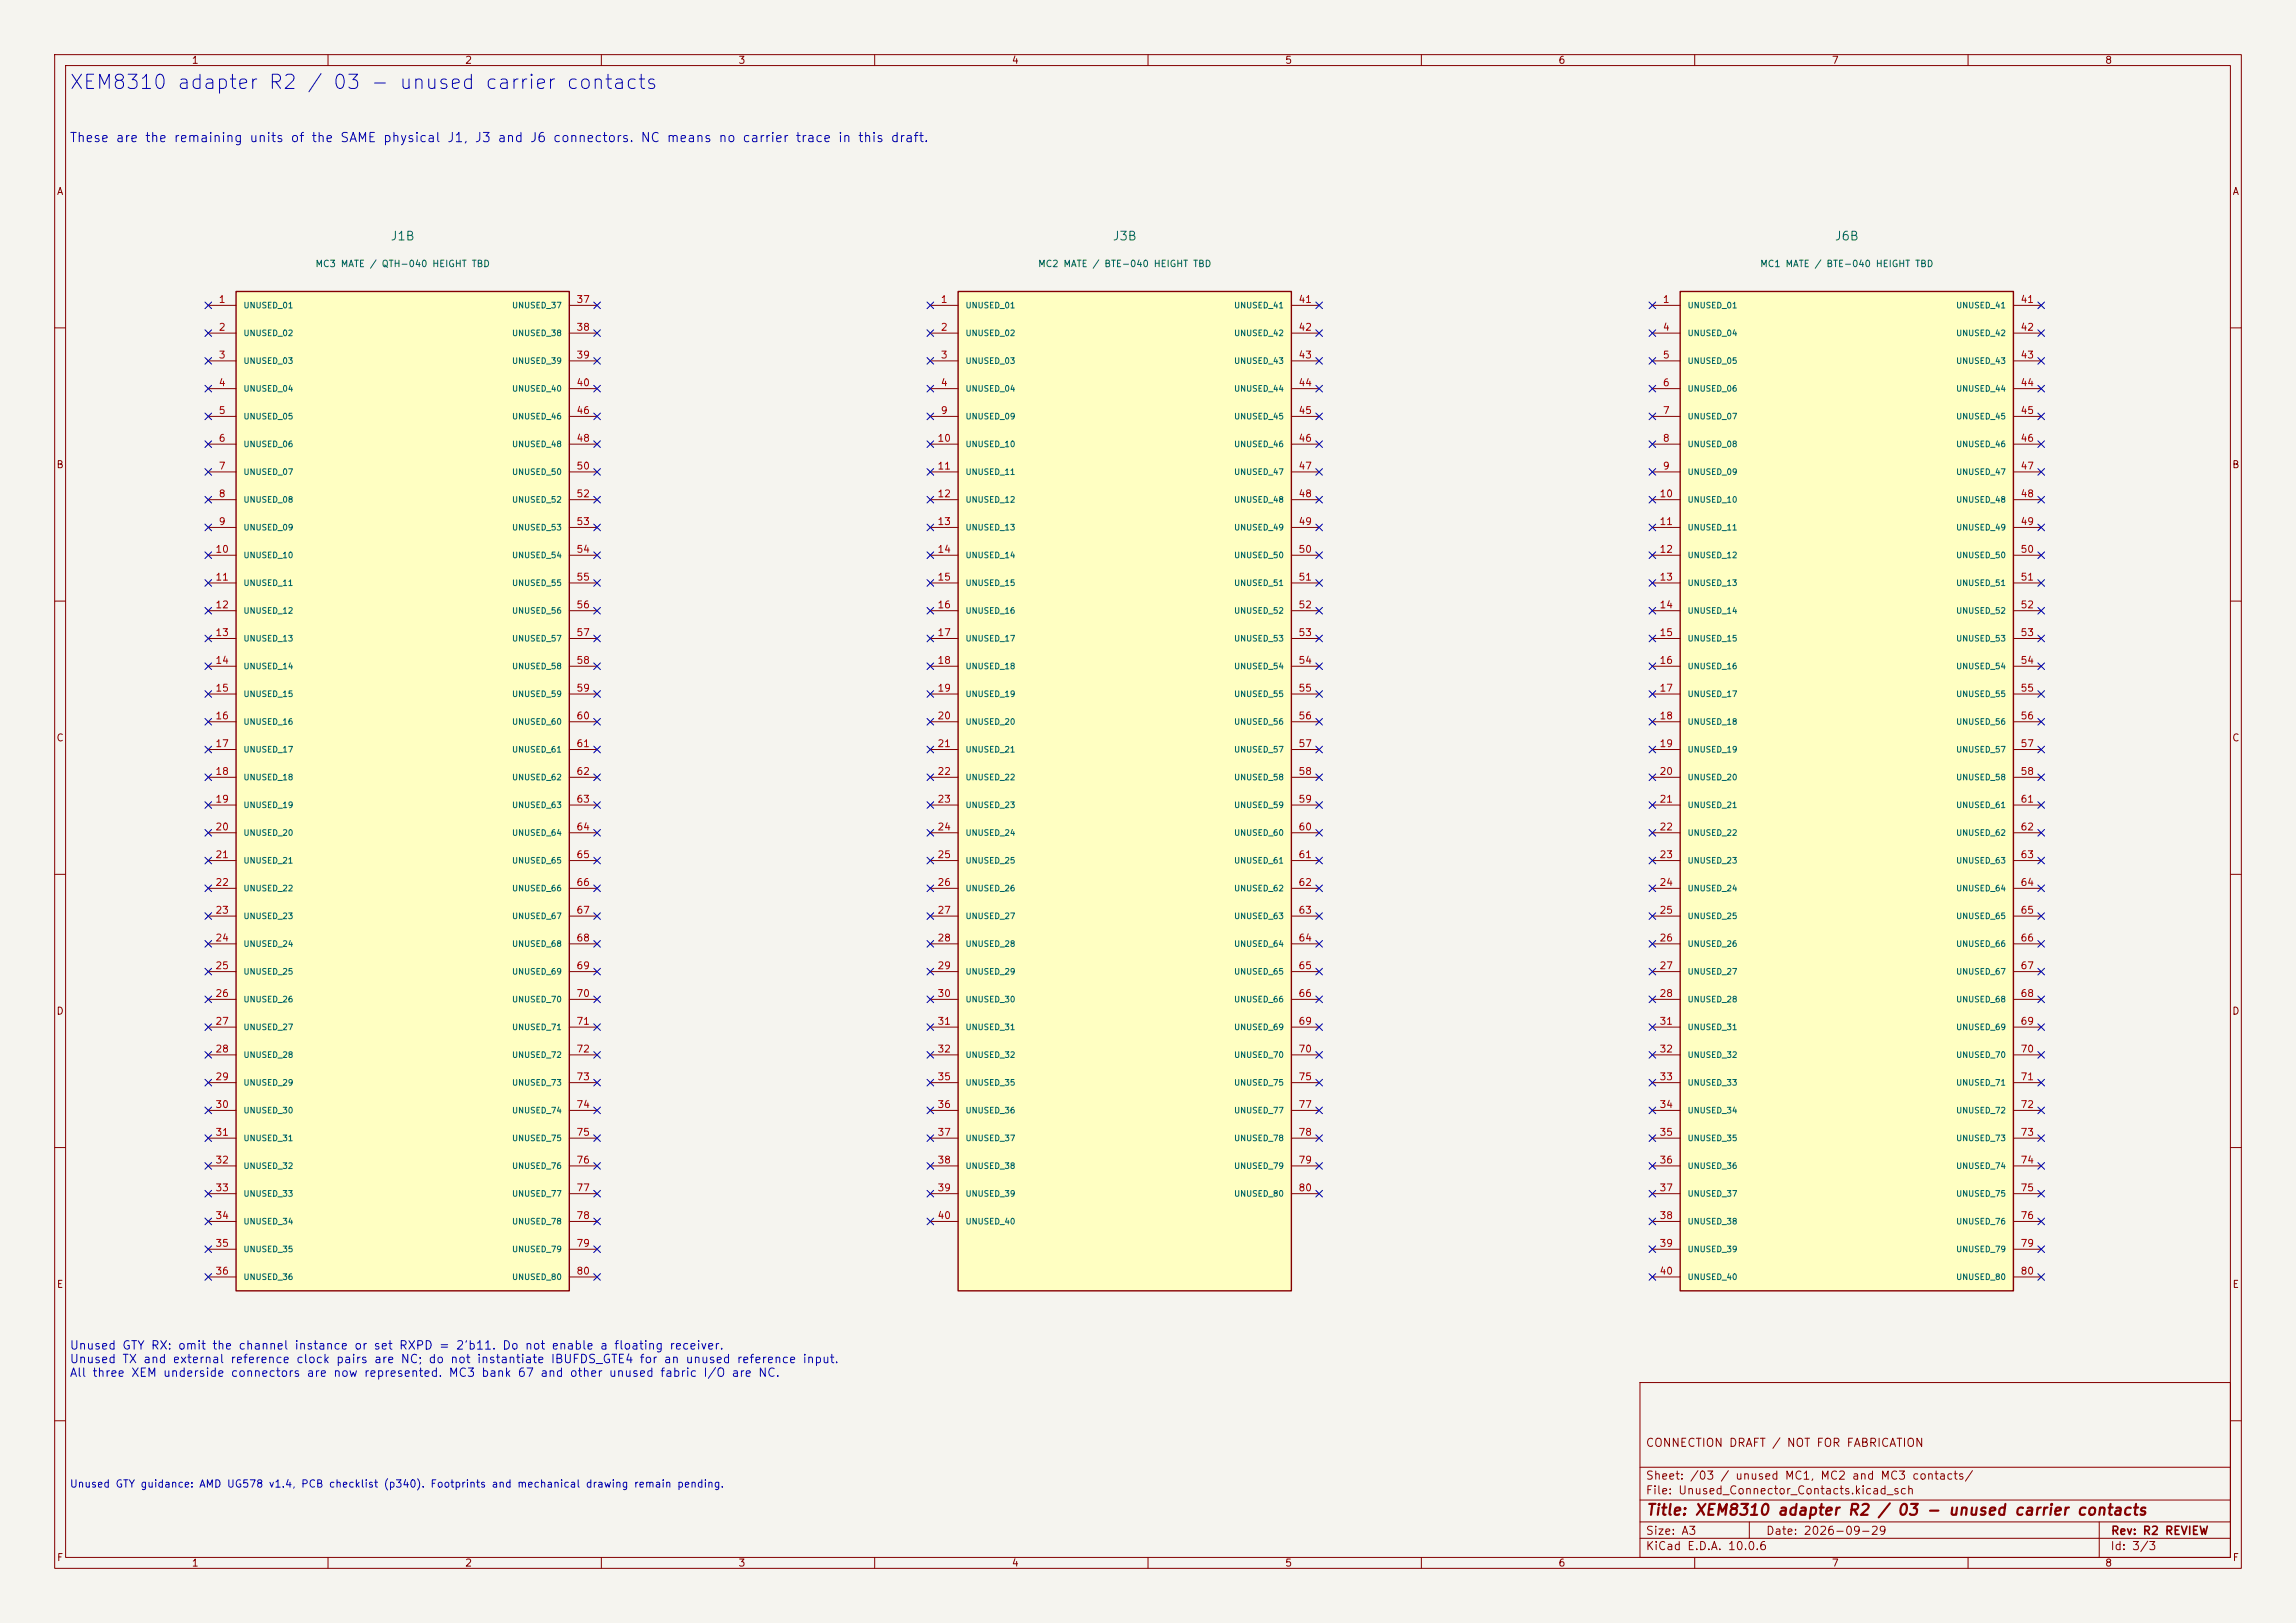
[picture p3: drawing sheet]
<svg xmlns="http://www.w3.org/2000/svg" width="420mm" height="297mm" viewBox="0 0 420 297" stroke-linecap="round" stroke-linejoin="round" font-family="sans-serif">
<defs><g id="words">
<text font-size="2.6" fill="#0000c2" x="12.5" y="17">XEM8310 adapter R2 / 03 - unused carrier contacts</text>
<text font-size="2" fill="#840000" x="301" y="277.8">Title: XEM8310 adapter R2 / 03 - unused carrier contacts</text>
<text font-size="1.7" fill="#0000c2" x="12.6" y="26.4">These are the remaining units of the SAME physical J1, J3 and J6 connectors. NC means no carrier trace in this draft.</text>
<g font-size="1.6" fill="#006464">
<text x="71.3" y="44.4">J1B</text>
<text x="203.4" y="44.4">J3B</text>
<text x="335.5" y="44.4">J6B</text>
</g>
<g font-size="1.5" fill="#0000c2">
<text x="12.6" y="247.4">Unused GTY RX: omit the channel instance or set RXPD = 2'b11. Do not enable a floating receiver.</text>
<text x="12.6" y="249.8">Unused TX and external reference clock pairs are NC; do not instantiate IBUFDS_GTE4 for an unused reference input.</text>
<text x="12.6" y="252.3">All three XEM underside connectors are now represented. MC3 bank 67 and other unused fabric I/O are NC.</text>
</g>
<g font-size="1.5" fill="#840000">
<text x="300.9" y="265.1">CONNECTION DRAFT / NOT FOR FABRICATION</text>
<text x="300.9" y="273.8">File: Unused_Connector_Contacts.kicad_sch</text>
<text x="300.9" y="271.1">Sheet: /03 / unused MC1, MC2 and MC3 contacts/</text>
<text x="300.9" y="281.2">Size: A3</text>
<text x="322.9" y="281.2">Date: 2026-09-29</text>
<text x="386" y="281.2">Rev: R2 REVIEW</text>
<text x="300.9" y="284">KiCad E.D.A. 10.0.6</text>
<text x="385.9" y="284">Id: 3/3</text>
</g>
<g font-size="1.3" fill="#840000">
<text x="35" y="12">1</text>
<text x="85" y="12">2</text>
<text x="135" y="12">3</text>
<text x="185" y="12">4</text>
<text x="235" y="12">5</text>
<text x="285" y="12">6</text>
<text x="335" y="12">7</text>
<text x="385" y="12">8</text>
<text x="10.3" y="36">A</text>
<text x="408.3" y="36">A</text>
<text x="10.2" y="86">B</text>
<text x="408.2" y="86">B</text>
<text x="10.2" y="136">C</text>
<text x="408.2" y="136">C</text>
<text x="10.2" y="186">D</text>
<text x="408.2" y="186">D</text>
<text x="10.3" y="236">E</text>
<text x="408.3" y="236">E</text>
<text x="10.3" y="286">F</text>
<text x="35" y="287">1</text>
<text x="85" y="287">2</text>
<text x="135" y="287">3</text>
<text x="185" y="287">4</text>
<text x="235" y="287">5</text>
<text x="285" y="287">6</text>
<text x="335" y="287">7</text>
<text x="385" y="287">8</text>
<text x="408.3" y="286">F</text>
</g>
<g font-size="1.3" fill="#a90000">
<text x="39.9" y="55.7">1</text>
<text x="105.3" y="55.7">37</text>
<text x="172" y="55.7">1</text>
<text x="237.4" y="55.7">41</text>
<text x="304.1" y="55.7">1</text>
<text x="369.5" y="55.7">41</text>
<text x="39.9" y="60.8">2</text>
<text x="39.9" y="65.9">3</text>
<text x="105.3" y="60.8">38</text>
<text x="105.3" y="65.9">39</text>
<text x="172" y="60.8">2</text>
<text x="172" y="65.9">3</text>
<text x="237.4" y="60.8">42</text>
<text x="237.4" y="65.9">43</text>
<text x="304.1" y="60.8">4</text>
<text x="304.1" y="65.9">5</text>
<text x="369.5" y="60.8">42</text>
<text x="369.5" y="65.9">43</text>
<text x="39.9" y="71">4</text>
<text x="105.3" y="71">40</text>
<text x="172" y="71">4</text>
<text x="237.4" y="71">44</text>
<text x="304.1" y="71">6</text>
<text x="369.5" y="71">44</text>
<text x="39.9" y="76.1">5</text>
<text x="105.3" y="76.1">46</text>
<text x="172" y="76.1">9</text>
<text x="237.4" y="76.1">45</text>
<text x="304.1" y="76.1">7</text>
<text x="369.5" y="76.1">45</text>
<text x="39.9" y="81.1">6</text>
<text x="105.3" y="81.1">48</text>
<text x="171.4" y="81.1">10</text>
<text x="237.4" y="81.1">46</text>
<text x="304.1" y="81.1">8</text>
<text x="369.5" y="81.1">46</text>
<text x="39.9" y="86.2">7</text>
<text x="105.3" y="86.2">50</text>
<text x="171.4" y="86.2">11</text>
<text x="237.4" y="86.2">47</text>
<text x="304.1" y="86.2">9</text>
<text x="369.5" y="86.2">47</text>
<text x="39.9" y="91.3">8</text>
<text x="105.3" y="91.3">52</text>
<text x="171.4" y="91.3">12</text>
<text x="237.4" y="91.3">48</text>
<text x="303.5" y="91.3">10</text>
<text x="369.5" y="91.3">48</text>
<text x="39.3" y="101.5">10</text>
<text x="39.9" y="96.4">9</text>
<text x="105.3" y="96.4">53</text>
<text x="105.3" y="101.5">54</text>
<text x="171.4" y="96.4">13</text>
<text x="171.4" y="101.5">14</text>
<text x="237.4" y="96.4">49</text>
<text x="237.4" y="101.5">50</text>
<text x="303.5" y="96.4">11</text>
<text x="303.5" y="101.5">12</text>
<text x="369.5" y="96.4">49</text>
<text x="369.5" y="101.5">50</text>
<text x="39.3" y="106.5">11</text>
<text x="105.3" y="106.5">55</text>
<text x="171.4" y="106.5">15</text>
<text x="237.4" y="106.5">51</text>
<text x="303.5" y="106.5">13</text>
<text x="369.5" y="106.5">51</text>
<text x="39.3" y="111.6">12</text>
<text x="105.3" y="111.6">56</text>
<text x="171.4" y="111.6">16</text>
<text x="237.4" y="111.6">52</text>
<text x="303.5" y="111.6">14</text>
<text x="369.5" y="111.6">52</text>
<text x="39.3" y="116.7">13</text>
<text x="105.3" y="116.7">57</text>
<text x="171.4" y="116.7">17</text>
<text x="237.4" y="116.7">53</text>
<text x="303.5" y="116.7">15</text>
<text x="369.5" y="116.7">53</text>
<text x="39.3" y="121.8">14</text>
<text x="105.3" y="121.8">58</text>
<text x="171.4" y="121.8">18</text>
<text x="237.4" y="121.8">54</text>
<text x="303.5" y="121.8">16</text>
<text x="369.5" y="121.8">54</text>
<text x="39.3" y="126.9">15</text>
<text x="39.3" y="131.9">16</text>
<text x="105.3" y="126.9">59</text>
<text x="105.3" y="131.9">60</text>
<text x="171.4" y="126.9">19</text>
<text x="171.4" y="131.9">20</text>
<text x="237.4" y="126.9">55</text>
<text x="237.4" y="131.9">56</text>
<text x="303.5" y="126.9">17</text>
<text x="303.5" y="131.9">18</text>
<text x="369.5" y="126.9">55</text>
<text x="369.5" y="131.9">56</text>
<text x="39.3" y="137">17</text>
<text x="105.3" y="137">61</text>
<text x="171.4" y="137">21</text>
<text x="237.4" y="137">57</text>
<text x="303.5" y="137">19</text>
<text x="369.5" y="137">57</text>
<text x="39.3" y="142.1">18</text>
<text x="105.3" y="142.1">62</text>
<text x="171.4" y="142.1">22</text>
<text x="237.4" y="142.1">58</text>
<text x="303.5" y="142.1">20</text>
<text x="369.5" y="142.1">58</text>
<text x="39.3" y="147.2">19</text>
<text x="105.3" y="147.2">63</text>
<text x="171.4" y="147.2">23</text>
<text x="237.4" y="147.2">59</text>
<text x="303.5" y="147.2">21</text>
<text x="369.5" y="147.2">61</text>
<text x="39.3" y="152.3">20</text>
<text x="105.3" y="152.3">64</text>
<text x="171.4" y="152.3">24</text>
<text x="237.4" y="152.3">60</text>
<text x="303.5" y="152.3">22</text>
<text x="369.5" y="152.3">62</text>
<text x="39.3" y="157.3">21</text>
<text x="105.3" y="157.3">65</text>
<text x="171.4" y="157.3">25</text>
<text x="237.4" y="157.3">61</text>
<text x="303.5" y="157.3">23</text>
<text x="369.5" y="157.3">63</text>
<text x="39.3" y="162.4">22</text>
<text x="39.3" y="167.5">23</text>
<text x="105.3" y="162.4">66</text>
<text x="105.3" y="167.5">67</text>
<text x="171.4" y="162.4">26</text>
<text x="171.4" y="167.5">27</text>
<text x="237.4" y="162.4">62</text>
<text x="237.4" y="167.5">63</text>
<text x="303.5" y="162.4">24</text>
<text x="303.5" y="167.5">25</text>
<text x="369.5" y="162.4">64</text>
<text x="369.5" y="167.5">65</text>
<text x="39.3" y="172.6">24</text>
<text x="105.3" y="172.6">68</text>
<text x="171.4" y="172.6">28</text>
<text x="237.4" y="172.6">64</text>
<text x="303.5" y="172.6">26</text>
<text x="369.5" y="172.6">66</text>
<text x="39.3" y="177.7">25</text>
<text x="105.3" y="177.7">69</text>
<text x="171.4" y="177.7">29</text>
<text x="237.4" y="177.7">65</text>
<text x="303.5" y="177.7">27</text>
<text x="369.5" y="177.7">67</text>
<text x="39.3" y="182.7">26</text>
<text x="105.3" y="182.7">70</text>
<text x="171.4" y="182.7">30</text>
<text x="237.4" y="182.7">66</text>
<text x="303.5" y="182.7">28</text>
<text x="369.5" y="182.7">68</text>
<text x="39.3" y="187.8">27</text>
<text x="105.3" y="187.8">71</text>
<text x="171.4" y="187.8">31</text>
<text x="237.4" y="187.8">69</text>
<text x="303.5" y="187.8">31</text>
<text x="369.5" y="187.8">69</text>
<text x="39.3" y="192.9">28</text>
<text x="39.3" y="198">29</text>
<text x="105.3" y="192.9">72</text>
<text x="105.3" y="198">73</text>
<text x="171.4" y="192.9">32</text>
<text x="171.4" y="198">35</text>
<text x="237.4" y="192.9">70</text>
<text x="237.4" y="198">75</text>
<text x="303.5" y="192.9">32</text>
<text x="303.5" y="198">33</text>
<text x="369.5" y="192.9">70</text>
<text x="369.5" y="198">71</text>
<text x="39.3" y="203.1">30</text>
<text x="105.3" y="203.1">74</text>
<text x="171.4" y="203.1">36</text>
<text x="237.4" y="203.1">77</text>
<text x="303.5" y="203.1">34</text>
<text x="369.5" y="203.1">72</text>
<text x="39.3" y="208.1">31</text>
<text x="105.3" y="208.1">75</text>
<text x="171.4" y="208.1">37</text>
<text x="237.4" y="208.1">78</text>
<text x="303.5" y="208.1">35</text>
<text x="369.5" y="208.1">73</text>
<text x="39.3" y="213.2">32</text>
<text x="105.3" y="213.2">76</text>
<text x="171.4" y="213.2">38</text>
<text x="237.4" y="213.2">79</text>
<text x="303.5" y="213.2">36</text>
<text x="369.5" y="213.2">74</text>
<text x="39.3" y="218.3">33</text>
<text x="105.3" y="218.3">77</text>
<text x="171.4" y="218.3">39</text>
<text x="237.4" y="218.3">80</text>
<text x="303.5" y="218.3">37</text>
<text x="369.5" y="218.3">75</text>
<text x="39.3" y="223.4">34</text>
<text x="105.3" y="223.4">78</text>
<text x="171.4" y="223.4">40</text>
<text x="303.5" y="223.4">38</text>
<text x="369.5" y="223.4">76</text>
<text x="39.3" y="228.5">35</text>
<text x="39.3" y="233.5">36</text>
<text x="105.3" y="228.5">79</text>
<text x="105.3" y="233.5">80</text>
<text x="303.5" y="228.5">39</text>
<text x="303.5" y="233.5">40</text>
<text x="369.5" y="228.5">79</text>
<text x="369.5" y="233.5">80</text>
</g>
<text font-size="1.3" fill="#0000c2" x="12.7" y="272.6">Unused GTY guidance: AMD UG578 v1.4, PCB checklist (p340). Footprints and mechanical drawing remain pending.</text>
<g font-size="1.2" fill="#006464">
<text x="57.6" y="49.2">MC3 MATE / QTH-040 HEIGHT TBD</text>
<text x="189.8" y="49.2">MC2 MATE / BTE-040 HEIGHT TBD</text>
<text x="321.9" y="49.2">MC1 MATE / BTE-040 HEIGHT TBD</text>
</g>
<g font-size="1.1" fill="#006464">
<text x="44.4" y="56.7">UNUSED_01</text>
<text x="93.6" y="56.7">UNUSED_37</text>
<text x="176.5" y="56.7">UNUSED_01</text>
<text x="225.6" y="56.7">UNUSED_41</text>
<text x="308.6" y="56.7">UNUSED_01</text>
<text x="357.7" y="56.7">UNUSED_41</text>
<text x="44.4" y="61.8">UNUSED_02</text>
<text x="93.6" y="61.8">UNUSED_38</text>
<text x="176.5" y="61.8">UNUSED_02</text>
<text x="225.6" y="61.8">UNUSED_42</text>
<text x="308.6" y="61.8">UNUSED_04</text>
<text x="357.7" y="61.8">UNUSED_42</text>
<text x="44.4" y="66.8">UNUSED_03</text>
<text x="44.4" y="71.9">UNUSED_04</text>
<text x="93.6" y="66.8">UNUSED_39</text>
<text x="93.6" y="71.9">UNUSED_40</text>
<text x="176.5" y="66.8">UNUSED_03</text>
<text x="176.5" y="71.9">UNUSED_04</text>
<text x="225.6" y="66.8">UNUSED_43</text>
<text x="225.6" y="71.9">UNUSED_44</text>
<text x="308.6" y="66.8">UNUSED_05</text>
<text x="308.6" y="71.9">UNUSED_06</text>
<text x="357.7" y="66.8">UNUSED_43</text>
<text x="357.7" y="71.9">UNUSED_44</text>
<text x="44.4" y="77">UNUSED_05</text>
<text x="93.6" y="77">UNUSED_46</text>
<text x="176.5" y="77">UNUSED_09</text>
<text x="225.6" y="77">UNUSED_45</text>
<text x="308.6" y="77">UNUSED_07</text>
<text x="357.7" y="77">UNUSED_45</text>
<text x="44.4" y="82.1">UNUSED_06</text>
<text x="93.6" y="82.1">UNUSED_48</text>
<text x="176.5" y="82.1">UNUSED_10</text>
<text x="225.6" y="82.1">UNUSED_46</text>
<text x="308.6" y="82.1">UNUSED_08</text>
<text x="357.7" y="82.1">UNUSED_46</text>
<text x="44.4" y="87.2">UNUSED_07</text>
<text x="93.6" y="87.2">UNUSED_50</text>
<text x="176.5" y="87.2">UNUSED_11</text>
<text x="225.6" y="87.2">UNUSED_47</text>
<text x="308.6" y="87.2">UNUSED_09</text>
<text x="357.7" y="87.2">UNUSED_47</text>
<text x="44.4" y="92.2">UNUSED_08</text>
<text x="93.6" y="92.2">UNUSED_52</text>
<text x="176.5" y="92.2">UNUSED_12</text>
<text x="225.6" y="92.2">UNUSED_48</text>
<text x="308.6" y="92.2">UNUSED_10</text>
<text x="357.7" y="92.2">UNUSED_48</text>
<text x="44.4" y="97.3">UNUSED_09</text>
<text x="93.6" y="97.3">UNUSED_53</text>
<text x="176.5" y="97.3">UNUSED_13</text>
<text x="225.6" y="97.3">UNUSED_49</text>
<text x="308.6" y="97.3">UNUSED_11</text>
<text x="357.7" y="97.3">UNUSED_49</text>
<text x="44.4" y="102.4">UNUSED_10</text>
<text x="44.4" y="107.5">UNUSED_11</text>
<text x="93.6" y="102.4">UNUSED_54</text>
<text x="93.6" y="107.5">UNUSED_55</text>
<text x="176.5" y="102.4">UNUSED_14</text>
<text x="176.5" y="107.5">UNUSED_15</text>
<text x="225.6" y="102.4">UNUSED_50</text>
<text x="225.6" y="107.5">UNUSED_51</text>
<text x="308.6" y="102.4">UNUSED_12</text>
<text x="308.6" y="107.5">UNUSED_13</text>
<text x="357.7" y="102.4">UNUSED_50</text>
<text x="357.7" y="107.5">UNUSED_51</text>
<text x="44.4" y="112.6">UNUSED_12</text>
<text x="93.6" y="112.6">UNUSED_56</text>
<text x="176.5" y="112.6">UNUSED_16</text>
<text x="225.6" y="112.6">UNUSED_52</text>
<text x="308.6" y="112.6">UNUSED_14</text>
<text x="357.7" y="112.6">UNUSED_52</text>
<text x="44.4" y="117.6">UNUSED_13</text>
<text x="93.6" y="117.6">UNUSED_57</text>
<text x="176.5" y="117.6">UNUSED_17</text>
<text x="225.6" y="117.6">UNUSED_53</text>
<text x="308.6" y="117.6">UNUSED_15</text>
<text x="357.7" y="117.6">UNUSED_53</text>
<text x="44.4" y="122.7">UNUSED_14</text>
<text x="93.6" y="122.7">UNUSED_58</text>
<text x="176.5" y="122.7">UNUSED_18</text>
<text x="225.6" y="122.7">UNUSED_54</text>
<text x="308.6" y="122.7">UNUSED_16</text>
<text x="357.7" y="122.7">UNUSED_54</text>
<text x="44.4" y="127.8">UNUSED_15</text>
<text x="93.6" y="127.8">UNUSED_59</text>
<text x="176.5" y="127.8">UNUSED_19</text>
<text x="225.6" y="127.8">UNUSED_55</text>
<text x="308.6" y="127.8">UNUSED_17</text>
<text x="357.7" y="127.8">UNUSED_55</text>
<text x="44.4" y="132.9">UNUSED_16</text>
<text x="44.4" y="138">UNUSED_17</text>
<text x="93.6" y="132.9">UNUSED_60</text>
<text x="93.6" y="138">UNUSED_61</text>
<text x="176.5" y="132.9">UNUSED_20</text>
<text x="176.5" y="138">UNUSED_21</text>
<text x="225.6" y="132.9">UNUSED_56</text>
<text x="225.6" y="138">UNUSED_57</text>
<text x="308.6" y="132.9">UNUSED_18</text>
<text x="308.6" y="138">UNUSED_19</text>
<text x="357.7" y="132.9">UNUSED_56</text>
<text x="357.7" y="138">UNUSED_57</text>
<text x="44.4" y="143">UNUSED_18</text>
<text x="93.6" y="143">UNUSED_62</text>
<text x="176.5" y="143">UNUSED_22</text>
<text x="225.6" y="143">UNUSED_58</text>
<text x="308.6" y="143">UNUSED_20</text>
<text x="357.7" y="143">UNUSED_58</text>
<text x="44.4" y="148.1">UNUSED_19</text>
<text x="93.6" y="148.1">UNUSED_63</text>
<text x="176.5" y="148.1">UNUSED_23</text>
<text x="225.6" y="148.1">UNUSED_59</text>
<text x="308.6" y="148.1">UNUSED_21</text>
<text x="357.7" y="148.1">UNUSED_61</text>
<text x="44.4" y="153.2">UNUSED_20</text>
<text x="93.6" y="153.2">UNUSED_64</text>
<text x="176.5" y="153.2">UNUSED_24</text>
<text x="225.6" y="153.2">UNUSED_60</text>
<text x="308.6" y="153.2">UNUSED_22</text>
<text x="357.7" y="153.2">UNUSED_62</text>
<text x="44.4" y="158.3">UNUSED_21</text>
<text x="93.6" y="158.3">UNUSED_65</text>
<text x="176.5" y="158.3">UNUSED_25</text>
<text x="225.6" y="158.3">UNUSED_61</text>
<text x="308.6" y="158.3">UNUSED_23</text>
<text x="357.7" y="158.3">UNUSED_63</text>
<text x="44.4" y="163.4">UNUSED_22</text>
<text x="93.6" y="163.4">UNUSED_66</text>
<text x="176.5" y="163.4">UNUSED_26</text>
<text x="225.6" y="163.4">UNUSED_62</text>
<text x="308.6" y="163.4">UNUSED_24</text>
<text x="357.7" y="163.4">UNUSED_64</text>
<text x="44.4" y="168.4">UNUSED_23</text>
<text x="44.4" y="173.5">UNUSED_24</text>
<text x="93.6" y="168.4">UNUSED_67</text>
<text x="93.6" y="173.5">UNUSED_68</text>
<text x="176.5" y="168.4">UNUSED_27</text>
<text x="176.5" y="173.5">UNUSED_28</text>
<text x="225.6" y="168.4">UNUSED_63</text>
<text x="225.6" y="173.5">UNUSED_64</text>
<text x="308.6" y="168.4">UNUSED_25</text>
<text x="308.6" y="173.5">UNUSED_26</text>
<text x="357.7" y="168.4">UNUSED_65</text>
<text x="357.7" y="173.5">UNUSED_66</text>
<text x="44.4" y="178.6">UNUSED_25</text>
<text x="93.6" y="178.6">UNUSED_69</text>
<text x="176.5" y="178.6">UNUSED_29</text>
<text x="225.6" y="178.6">UNUSED_65</text>
<text x="308.6" y="178.6">UNUSED_27</text>
<text x="357.7" y="178.6">UNUSED_67</text>
<text x="44.4" y="183.7">UNUSED_26</text>
<text x="93.6" y="183.7">UNUSED_70</text>
<text x="176.5" y="183.7">UNUSED_30</text>
<text x="225.6" y="183.7">UNUSED_66</text>
<text x="308.6" y="183.7">UNUSED_28</text>
<text x="357.7" y="183.7">UNUSED_68</text>
<text x="44.4" y="188.8">UNUSED_27</text>
<text x="93.6" y="188.8">UNUSED_71</text>
<text x="176.5" y="188.8">UNUSED_31</text>
<text x="225.6" y="188.8">UNUSED_69</text>
<text x="308.6" y="188.8">UNUSED_31</text>
<text x="357.7" y="188.8">UNUSED_69</text>
<text x="44.4" y="193.8">UNUSED_28</text>
<text x="93.6" y="193.8">UNUSED_72</text>
<text x="176.5" y="193.8">UNUSED_32</text>
<text x="225.6" y="193.8">UNUSED_70</text>
<text x="308.6" y="193.8">UNUSED_32</text>
<text x="357.7" y="193.8">UNUSED_70</text>
<text x="44.4" y="198.9">UNUSED_29</text>
<text x="44.4" y="204">UNUSED_30</text>
<text x="93.6" y="198.9">UNUSED_73</text>
<text x="93.6" y="204">UNUSED_74</text>
<text x="176.5" y="198.9">UNUSED_35</text>
<text x="176.5" y="204">UNUSED_36</text>
<text x="225.6" y="198.9">UNUSED_75</text>
<text x="225.6" y="204">UNUSED_77</text>
<text x="308.6" y="198.9">UNUSED_33</text>
<text x="308.6" y="204">UNUSED_34</text>
<text x="357.7" y="198.9">UNUSED_71</text>
<text x="357.7" y="204">UNUSED_72</text>
<text x="44.4" y="209.1">UNUSED_31</text>
<text x="93.6" y="209.1">UNUSED_75</text>
<text x="176.5" y="209.1">UNUSED_37</text>
<text x="225.6" y="209.1">UNUSED_78</text>
<text x="308.6" y="209.1">UNUSED_35</text>
<text x="357.7" y="209.1">UNUSED_73</text>
<text x="44.4" y="214.2">UNUSED_32</text>
<text x="93.6" y="214.2">UNUSED_76</text>
<text x="176.5" y="214.2">UNUSED_38</text>
<text x="225.6" y="214.2">UNUSED_79</text>
<text x="308.6" y="214.2">UNUSED_36</text>
<text x="357.7" y="214.2">UNUSED_74</text>
<text x="44.4" y="219.2">UNUSED_33</text>
<text x="93.6" y="219.2">UNUSED_77</text>
<text x="176.5" y="219.2">UNUSED_39</text>
<text x="225.6" y="219.2">UNUSED_80</text>
<text x="308.6" y="219.2">UNUSED_37</text>
<text x="357.7" y="219.2">UNUSED_75</text>
<text x="44.4" y="224.3">UNUSED_34</text>
<text x="93.6" y="224.3">UNUSED_78</text>
<text x="176.5" y="224.3">UNUSED_40</text>
<text x="308.6" y="224.3">UNUSED_38</text>
<text x="357.7" y="224.3">UNUSED_76</text>
<text x="44.4" y="229.4">UNUSED_35</text>
<text x="93.6" y="229.4">UNUSED_79</text>
<text x="308.6" y="229.4">UNUSED_39</text>
<text x="357.7" y="229.4">UNUSED_79</text>
<text x="44.4" y="234.5">UNUSED_36</text>
<text x="93.6" y="234.5">UNUSED_80</text>
<text x="308.6" y="234.5">UNUSED_40</text>
<text x="357.7" y="234.5">UNUSED_80</text>
</g>
</g></defs>
<path d="M0 0h420v297h-420z" fill="#f5f4ef" stroke="#f5f4ef" stroke-width=".18"/>
<g fill="none" stroke="#840000" stroke-width=".18">
<path d="M10 10h400v277h-400zM12 12h396v273h-396zM60 10v2M110 10v2M160 10v2M210 10v2M260 10v2M310 10v2M360 10v2M10 60h2M408 60h2M10 110h2"/>
<path d="M408 110h2M10 160h2M408 160h2M10 210h2M408 210h2M300 253h108v32h-108zM10 260h2M300 278.5h108M300 274.5h108M300 268.5h108M320 278.5v3M384 278.5v6.5"/>
<path d="M408 260h2M60 285v2M110 285v2M160 285v2M210 285v2M260 285v2M300 281.5h108M310 285v2M360 285v2"/>
</g>
<path d="M43.2 53.3h60.9v182.9h-60.9z" fill="#ffffc2"/>
<path d="M43.2 53.3h60.9v182.9h-60.9z" fill="none" stroke="#840000" stroke-width=".25"/>
<g fill="none" stroke="#840000" stroke-width=".18">
<path d="M38.1 55.9h5.1M104.1 55.9h5.1M38.1 61h5.1M38.1 66h5.1M38.1 71.1h5.1M38.1 76.2h5.1M104.1 61h5.1M104.1 66h5.1M104.1 71.1h5.1M104.1 76.2h5.1M38.1 81.3h5.1M38.1 86.4h5.1"/>
<path d="M38.1 91.4h5.1M38.1 96.5h5.1M104.1 81.3h5.1M104.1 86.4h5.1M104.1 91.4h5.1M104.1 96.5h5.1M38.1 101.6h5.1M38.1 106.7h5.1M38.1 111.8h5.1M38.1 116.8h5.1M104.1 101.6h5.1M104.1 106.7h5.1"/>
<path d="M104.1 111.8h5.1M104.1 116.8h5.1M38.1 121.9h5.1M38.1 127h5.1M38.1 132.1h5.1M38.1 137.2h5.1M104.1 121.9h5.1M104.1 127h5.1M104.1 132.1h5.1M104.1 137.2h5.1M38.1 142.2h5.1M38.1 147.3h5.1"/>
<path d="M38.1 152.4h5.1M38.1 157.5h5.1M104.1 142.2h5.1M104.1 147.3h5.1M104.1 152.4h5.1M104.1 157.5h5.1M38.1 162.6h5.1M38.1 167.6h5.1M38.1 172.7h5.1M38.1 177.8h5.1M104.1 162.6h5.1M104.1 167.6h5.1"/>
<path d="M104.1 172.7h5.1M104.1 177.8h5.1M38.1 182.9h5.1M38.1 188h5.1M38.1 193h5.1M38.1 198.1h5.1M104.1 182.9h5.1M104.1 188h5.1M104.1 193h5.1M104.1 198.1h5.1M38.1 203.2h5.1M38.1 208.3h5.1"/>
<path d="M38.1 213.4h5.1M38.1 218.4h5.1M104.1 203.2h5.1M104.1 208.3h5.1M104.1 213.4h5.1M104.1 218.4h5.1M38.1 223.5h5.1M38.1 228.6h5.1M38.1 233.7h5.1M104.1 223.5h5.1M104.1 228.6h5.1M104.1 233.7h5.1"/>
</g>
<path d="M307.3 53.3h61v182.9h-61z" fill="#ffffc2"/>
<path d="M307.3 53.3h61v182.9h-61z" fill="none" stroke="#840000" stroke-width=".25"/>
<g fill="none" stroke="#840000" stroke-width=".18">
<path d="M302.3 55.9h5M368.3 55.9h5.1M302.3 61h5M302.3 66h5M302.3 71.1h5M302.3 76.2h5M368.3 61h5.1M368.3 66h5.1M368.3 71.1h5.1M368.3 76.2h5.1M302.3 81.3h5M302.3 86.4h5"/>
<path d="M302.3 91.4h5M302.3 96.5h5M368.3 81.3h5.1M368.3 86.4h5.1M368.3 91.4h5.1M368.3 96.5h5.1M302.3 101.6h5M302.3 106.7h5M302.3 111.8h5M302.3 116.8h5M368.3 101.6h5.1M368.3 106.7h5.1"/>
<path d="M368.3 111.8h5.1M368.3 116.8h5.1M302.3 121.9h5M302.3 127h5M302.3 132.1h5M302.3 137.2h5M368.3 121.9h5.1M368.3 127h5.1M368.3 132.1h5.1M368.3 137.2h5.1M302.3 142.2h5M302.3 147.3h5"/>
<path d="M302.3 152.4h5M302.3 157.5h5M368.3 142.2h5.1M368.3 147.3h5.1M368.3 152.4h5.1M368.3 157.5h5.1M302.3 162.6h5M302.3 167.6h5M302.3 172.7h5M302.3 177.8h5M368.3 162.6h5.1M368.3 167.6h5.1"/>
<path d="M368.3 172.7h5.1M368.3 177.8h5.1M302.3 182.9h5M302.3 188h5M302.3 193h5M302.3 198.1h5M368.3 182.9h5.1M368.3 188h5.1M368.3 193h5.1M368.3 198.1h5.1M302.3 203.2h5M302.3 208.3h5"/>
<path d="M302.3 213.4h5M302.3 218.4h5M368.3 203.2h5.1M368.3 208.3h5.1M368.3 213.4h5.1M368.3 218.4h5.1M302.3 223.5h5M302.3 228.6h5M302.3 233.7h5M368.3 223.5h5.1M368.3 228.6h5.1M368.3 233.7h5.1"/>
</g>
<path d="M175.3 53.3h60.9v182.9h-60.9z" fill="#ffffc2"/>
<path d="M175.3 53.3h60.9v182.9h-60.9z" fill="none" stroke="#840000" stroke-width=".25"/>
<g fill="none" stroke="#840000" stroke-width=".18">
<path d="M170.2 55.9h5.1M236.2 55.9h5.1M170.2 61h5.1M170.2 66h5.1M170.2 71.1h5.1M170.2 76.2h5.1M236.2 61h5.1M236.2 66h5.1M236.2 71.1h5.1M236.2 76.2h5.1M170.2 81.3h5.1M170.2 86.4h5.1"/>
<path d="M170.2 91.4h5.1M170.2 96.5h5.1M236.2 81.3h5.1M236.2 86.4h5.1M236.2 91.4h5.1M236.2 96.5h5.1M170.2 101.6h5.1M170.2 106.7h5.1M170.2 111.8h5.1M170.2 116.8h5.1M236.2 101.6h5.1M236.2 106.7h5.1"/>
<path d="M236.2 111.8h5.1M236.2 116.8h5.1M170.2 121.9h5.1M170.2 127h5.1M170.2 132.1h5.1M170.2 137.2h5.1M236.2 121.9h5.1M236.2 127h5.1M236.2 132.1h5.1M236.2 137.2h5.1M170.2 142.2h5.1M170.2 147.3h5.1"/>
<path d="M170.2 152.4h5.1M170.2 157.5h5.1M236.2 142.2h5.1M236.2 147.3h5.1M236.2 152.4h5.1M236.2 157.5h5.1M170.2 162.6h5.1M170.2 167.6h5.1M170.2 172.7h5.1M170.2 177.8h5.1M236.2 162.6h5.1M236.2 167.6h5.1"/>
<path d="M236.2 172.7h5.1M236.2 177.8h5.1M170.2 182.9h5.1M170.2 188h5.1M170.2 193h5.1M170.2 198.1h5.1M236.2 182.9h5.1M236.2 188h5.1M236.2 193h5.1M236.2 198.1h5.1M170.2 203.2h5.1M170.2 208.3h5.1"/>
<path d="M170.2 213.4h5.1M170.2 218.4h5.1M236.2 203.2h5.1M236.2 208.3h5.1M236.2 213.4h5.1M236.2 218.4h5.1M170.2 223.5h5.1"/>
</g>
<g fill="none" stroke="#000084" stroke-width=".18">
<path d="M37.5 55.3l1.2 1.2M38.7 55.3l-1.2 1.2M108.6 55.3l1.2 1.2M109.8 55.3l-1.2 1.2M169.6 55.3l1.2 1.2M170.8 55.3l-1.2 1.2M240.7 55.3l1.2 1.2M241.9 55.3l-1.2 1.2M301.7 55.3l1.2 1.2M302.9 55.3l-1.2 1.2M372.8 55.3l1.2 1.2M374 55.3l-1.2 1.2"/>
<path d="M37.5 65.4l1.2 1.2M37.5 70.5l1.2 1.2M37.5 75.6l1.2 1.2M37.5 60.4l1.2 1.2M38.7 65.4l-1.2 1.2M38.7 70.5l-1.2 1.2M38.7 75.6l-1.2 1.2M38.7 60.4l-1.2 1.2M108.6 60.4l1.2 1.2M108.6 65.4l1.2 1.2M108.6 70.5l1.2 1.2M108.6 75.6l1.2 1.2"/>
<path d="M109.8 65.4l-1.2 1.2M109.8 60.4l-1.2 1.2M109.8 70.5l-1.2 1.2M109.8 75.6l-1.2 1.2M169.6 70.5l1.2 1.2M169.6 75.6l1.2 1.2M169.6 60.4l1.2 1.2M169.6 65.4l1.2 1.2M170.8 60.4l-1.2 1.2M170.8 70.5l-1.2 1.2M170.8 75.6l-1.2 1.2M170.8 65.4l-1.2 1.2"/>
<path d="M240.7 70.5l1.2 1.2M240.7 75.6l1.2 1.2M240.7 60.4l1.2 1.2M240.7 65.4l1.2 1.2M241.9 70.5l-1.2 1.2M241.9 60.4l-1.2 1.2M241.9 75.6l-1.2 1.2M241.9 65.4l-1.2 1.2M301.7 70.5l1.2 1.2M301.7 75.6l1.2 1.2M301.7 60.4l1.2 1.2M301.7 65.4l1.2 1.2"/>
<path d="M302.9 60.4l-1.2 1.2M302.9 70.5l-1.2 1.2M302.9 75.6l-1.2 1.2M302.9 65.4l-1.2 1.2M372.8 70.5l1.2 1.2M372.8 75.6l1.2 1.2M372.8 60.4l1.2 1.2M372.8 65.4l1.2 1.2M374 65.4l-1.2 1.2M374 70.5l-1.2 1.2M374 75.6l-1.2 1.2M374 60.4l-1.2 1.2"/>
<path d="M37.5 80.7l1.2 1.2M37.5 85.8l1.2 1.2M37.5 90.8l1.2 1.2M37.5 95.9l1.2 1.2M38.7 80.7l-1.2 1.2M38.7 85.8l-1.2 1.2M38.7 90.8l-1.2 1.2M38.7 95.9l-1.2 1.2M108.6 80.7l1.2 1.2M108.6 85.8l1.2 1.2M108.6 90.8l1.2 1.2M108.6 95.9l1.2 1.2"/>
<path d="M109.8 80.7l-1.2 1.2M109.8 85.8l-1.2 1.2M109.8 90.8l-1.2 1.2M109.8 95.9l-1.2 1.2M169.6 80.7l1.2 1.2M169.6 85.8l1.2 1.2M169.6 90.8l1.2 1.2M169.6 95.9l1.2 1.2M170.8 80.7l-1.2 1.2M170.8 85.8l-1.2 1.2M170.8 95.9l-1.2 1.2M170.8 90.8l-1.2 1.2"/>
<path d="M240.7 80.7l1.2 1.2M240.7 85.8l1.2 1.2M240.7 90.8l1.2 1.2M240.7 95.9l1.2 1.2M241.9 80.7l-1.2 1.2M241.9 90.8l-1.2 1.2M241.9 95.9l-1.2 1.2M241.9 85.8l-1.2 1.2M301.7 80.7l1.2 1.2M301.7 85.8l1.2 1.2M301.7 90.8l1.2 1.2M301.7 95.9l1.2 1.2"/>
<path d="M302.9 80.7l-1.2 1.2M302.9 90.8l-1.2 1.2M302.9 85.8l-1.2 1.2M302.9 95.9l-1.2 1.2M372.8 80.7l1.2 1.2M372.8 85.8l1.2 1.2M372.8 90.8l1.2 1.2M372.8 95.9l1.2 1.2M374 80.7l-1.2 1.2M374 90.8l-1.2 1.2M374 85.8l-1.2 1.2M374 95.9l-1.2 1.2"/>
<path d="M37.5 101l1.2 1.2M37.5 106.1l1.2 1.2M37.5 111.2l1.2 1.2M37.5 116.2l1.2 1.2M38.7 101l-1.2 1.2M38.7 106.1l-1.2 1.2M38.7 111.2l-1.2 1.2M38.7 116.2l-1.2 1.2M108.6 101l1.2 1.2M108.6 106.1l1.2 1.2M108.6 111.2l1.2 1.2M108.6 116.2l1.2 1.2"/>
<path d="M109.8 101l-1.2 1.2M109.8 106.1l-1.2 1.2M109.8 116.2l-1.2 1.2M109.8 111.2l-1.2 1.2M169.6 106.1l1.2 1.2M169.6 111.2l1.2 1.2M169.6 101l1.2 1.2M169.6 116.2l1.2 1.2M170.8 106.1l-1.2 1.2M170.8 116.2l-1.2 1.2M170.8 111.2l-1.2 1.2M170.8 101l-1.2 1.2"/>
<path d="M240.7 101l1.2 1.2M240.7 106.1l1.2 1.2M240.7 111.2l1.2 1.2M240.7 116.2l1.2 1.2M241.9 106.1l-1.2 1.2M241.9 116.2l-1.2 1.2M241.9 101l-1.2 1.2M241.9 111.2l-1.2 1.2M301.7 101l1.2 1.2M301.7 106.1l1.2 1.2M301.7 111.2l1.2 1.2M301.7 116.2l1.2 1.2"/>
<path d="M302.9 101l-1.2 1.2M302.9 111.2l-1.2 1.2M302.9 116.2l-1.2 1.2M302.9 106.1l-1.2 1.2M372.8 101l1.2 1.2M372.8 106.1l1.2 1.2M372.8 111.2l1.2 1.2M372.8 116.2l1.2 1.2M374 101l-1.2 1.2M374 111.2l-1.2 1.2M374 106.1l-1.2 1.2M374 116.2l-1.2 1.2"/>
<path d="M37.5 131.5l1.2 1.2M37.5 136.6l1.2 1.2M37.5 121.3l1.2 1.2M37.5 126.4l1.2 1.2M38.7 131.5l-1.2 1.2M38.7 136.6l-1.2 1.2M38.7 126.4l-1.2 1.2M38.7 121.3l-1.2 1.2M108.6 121.3l1.2 1.2M108.6 126.4l1.2 1.2M108.6 131.5l1.2 1.2M108.6 136.6l1.2 1.2"/>
<path d="M109.8 121.3l-1.2 1.2M109.8 126.4l-1.2 1.2M109.8 131.5l-1.2 1.2M109.8 136.6l-1.2 1.2M169.6 121.3l1.2 1.2M169.6 126.4l1.2 1.2M169.6 131.5l1.2 1.2M169.6 136.6l1.2 1.2M170.8 126.4l-1.2 1.2M170.8 136.6l-1.2 1.2M170.8 121.3l-1.2 1.2M170.8 131.5l-1.2 1.2"/>
<path d="M240.7 121.3l1.2 1.2M240.7 126.4l1.2 1.2M240.7 131.5l1.2 1.2M240.7 136.6l1.2 1.2M241.9 126.4l-1.2 1.2M241.9 136.6l-1.2 1.2M241.9 121.3l-1.2 1.2M241.9 131.5l-1.2 1.2M301.7 121.3l1.2 1.2M301.7 126.4l1.2 1.2M301.7 131.5l1.2 1.2M301.7 136.6l1.2 1.2"/>
<path d="M302.9 121.3l-1.2 1.2M302.9 126.4l-1.2 1.2M302.9 131.5l-1.2 1.2M302.9 136.6l-1.2 1.2M372.8 121.3l1.2 1.2M372.8 126.4l1.2 1.2M372.8 131.5l1.2 1.2M372.8 136.6l1.2 1.2M374 121.3l-1.2 1.2M374 131.5l-1.2 1.2M374 126.4l-1.2 1.2M374 136.6l-1.2 1.2"/>
<path d="M37.5 141.6l1.2 1.2M37.5 151.8l1.2 1.2M37.5 156.9l1.2 1.2M37.5 146.7l1.2 1.2M38.7 141.6l-1.2 1.2M38.7 146.7l-1.2 1.2M38.7 156.9l-1.2 1.2M38.7 151.8l-1.2 1.2M108.6 141.6l1.2 1.2M108.6 146.7l1.2 1.2M108.6 151.8l1.2 1.2M108.6 156.9l1.2 1.2"/>
<path d="M109.8 141.6l-1.2 1.2M109.8 151.8l-1.2 1.2M109.8 146.7l-1.2 1.2M109.8 156.9l-1.2 1.2M169.6 141.6l1.2 1.2M169.6 151.8l1.2 1.2M169.6 156.9l1.2 1.2M169.6 146.7l1.2 1.2M170.8 141.6l-1.2 1.2M170.8 146.7l-1.2 1.2M170.8 151.8l-1.2 1.2M170.8 156.9l-1.2 1.2"/>
<path d="M240.7 141.6l1.2 1.2M240.7 146.7l1.2 1.2M240.7 151.8l1.2 1.2M240.7 156.9l1.2 1.2M241.9 146.7l-1.2 1.2M241.9 141.6l-1.2 1.2M241.9 151.8l-1.2 1.2M241.9 156.9l-1.2 1.2M301.7 141.6l1.2 1.2M301.7 146.7l1.2 1.2M301.7 151.8l1.2 1.2M301.7 156.9l1.2 1.2"/>
<path d="M302.9 146.7l-1.2 1.2M302.9 156.9l-1.2 1.2M302.9 141.6l-1.2 1.2M302.9 151.8l-1.2 1.2M372.8 141.6l1.2 1.2M372.8 146.7l1.2 1.2M372.8 151.8l1.2 1.2M372.8 156.9l1.2 1.2M374 141.6l-1.2 1.2M374 146.7l-1.2 1.2M374 156.9l-1.2 1.2M374 151.8l-1.2 1.2"/>
<path d="M37.5 162l1.2 1.2M37.5 167l1.2 1.2M37.5 172.1l1.2 1.2M37.5 177.2l1.2 1.2M38.7 167l-1.2 1.2M38.7 162l-1.2 1.2M38.7 172.1l-1.2 1.2M38.7 177.2l-1.2 1.2M108.6 162l1.2 1.2M108.6 167l1.2 1.2M108.6 172.1l1.2 1.2M108.6 177.2l1.2 1.2"/>
<path d="M109.8 162l-1.2 1.2M109.8 167l-1.2 1.2M109.8 172.1l-1.2 1.2M109.8 177.2l-1.2 1.2M169.6 162l1.2 1.2M169.6 167l1.2 1.2M169.6 172.1l1.2 1.2M169.6 177.2l1.2 1.2M170.8 162l-1.2 1.2M170.8 172.1l-1.2 1.2M170.8 167l-1.2 1.2M170.8 177.2l-1.2 1.2"/>
<path d="M240.7 162l1.2 1.2M240.7 167l1.2 1.2M240.7 172.1l1.2 1.2M240.7 177.2l1.2 1.2M241.9 162l-1.2 1.2M241.9 167l-1.2 1.2M241.9 172.1l-1.2 1.2M241.9 177.2l-1.2 1.2M301.7 162l1.2 1.2M301.7 167l1.2 1.2M301.7 172.1l1.2 1.2M301.7 177.2l1.2 1.2"/>
<path d="M302.9 162l-1.2 1.2M302.9 167l-1.2 1.2M302.9 172.1l-1.2 1.2M302.9 177.2l-1.2 1.2M372.8 162l1.2 1.2M372.8 167l1.2 1.2M372.8 172.1l1.2 1.2M372.8 177.2l1.2 1.2M374 162l-1.2 1.2M374 167l-1.2 1.2M374 172.1l-1.2 1.2M374 177.2l-1.2 1.2"/>
<path d="M37.5 182.3l1.2 1.2M37.5 187.4l1.2 1.2M37.5 192.4l1.2 1.2M37.5 197.5l1.2 1.2M38.7 182.3l-1.2 1.2M38.7 187.4l-1.2 1.2M38.7 192.4l-1.2 1.2M38.7 197.5l-1.2 1.2M108.6 182.3l1.2 1.2M108.6 187.4l1.2 1.2M108.6 192.4l1.2 1.2M108.6 197.5l1.2 1.2"/>
<path d="M109.8 182.3l-1.2 1.2M109.8 187.4l-1.2 1.2M109.8 192.4l-1.2 1.2M109.8 197.5l-1.2 1.2M169.6 182.3l1.2 1.2M169.6 187.4l1.2 1.2M169.6 192.4l1.2 1.2M169.6 197.5l1.2 1.2M170.8 182.3l-1.2 1.2M170.8 187.4l-1.2 1.2M170.8 192.4l-1.2 1.2M170.8 197.5l-1.2 1.2"/>
<path d="M240.7 182.3l1.2 1.2M240.7 187.4l1.2 1.2M240.7 192.4l1.2 1.2M240.7 197.5l1.2 1.2M241.9 182.3l-1.2 1.2M241.9 187.4l-1.2 1.2M241.9 192.4l-1.2 1.2M241.9 197.5l-1.2 1.2M301.7 182.3l1.2 1.2M301.7 187.4l1.2 1.2M301.7 192.4l1.2 1.2M301.7 197.5l1.2 1.2"/>
<path d="M302.9 182.3l-1.2 1.2M302.9 187.4l-1.2 1.2M302.9 192.4l-1.2 1.2M302.9 197.5l-1.2 1.2M372.8 182.3l1.2 1.2M372.8 187.4l1.2 1.2M372.8 192.4l1.2 1.2M372.8 197.5l1.2 1.2M374 182.3l-1.2 1.2M374 187.4l-1.2 1.2M374 192.4l-1.2 1.2M374 197.5l-1.2 1.2"/>
<path d="M37.5 202.6l1.2 1.2M37.5 207.7l1.2 1.2M37.5 212.8l1.2 1.2M37.5 217.8l1.2 1.2M38.7 202.6l-1.2 1.2M38.7 207.7l-1.2 1.2M38.7 212.8l-1.2 1.2M38.7 217.8l-1.2 1.2M108.6 202.6l1.2 1.2M108.6 207.7l1.2 1.2M108.6 212.8l1.2 1.2M108.6 217.8l1.2 1.2"/>
<path d="M109.8 202.6l-1.2 1.2M109.8 207.7l-1.2 1.2M109.8 212.8l-1.2 1.2M109.8 217.8l-1.2 1.2M169.6 202.6l1.2 1.2M169.6 207.7l1.2 1.2M169.6 212.8l1.2 1.2M169.6 217.8l1.2 1.2M170.8 202.6l-1.2 1.2M170.8 207.7l-1.2 1.2M170.8 212.8l-1.2 1.2M170.8 217.8l-1.2 1.2"/>
<path d="M240.7 202.6l1.2 1.2M240.7 207.7l1.2 1.2M240.7 212.8l1.2 1.2M240.7 217.8l1.2 1.2M241.9 202.6l-1.2 1.2M241.9 207.7l-1.2 1.2M241.9 212.8l-1.2 1.2M241.9 217.8l-1.2 1.2M301.7 202.6l1.2 1.2M301.7 207.7l1.2 1.2M301.7 212.8l1.2 1.2M301.7 217.8l1.2 1.2"/>
<path d="M302.9 202.6l-1.2 1.2M302.9 207.7l-1.2 1.2M302.9 212.8l-1.2 1.2M302.9 217.8l-1.2 1.2M372.8 212.8l1.2 1.2M372.8 217.8l1.2 1.2M372.8 202.6l1.2 1.2M372.8 207.7l1.2 1.2M374 212.8l-1.2 1.2M374 217.8l-1.2 1.2M374 202.6l-1.2 1.2M374 207.7l-1.2 1.2"/>
<path d="M37.5 222.9l1.2 1.2M37.5 228l1.2 1.2M37.5 233.1l1.2 1.2M38.7 222.9l-1.2 1.2M38.7 228l-1.2 1.2M38.7 233.1l-1.2 1.2M108.6 222.9l1.2 1.2M108.6 228l1.2 1.2M108.6 233.1l1.2 1.2M109.8 222.9l-1.2 1.2M109.8 228l-1.2 1.2M109.8 233.1l-1.2 1.2"/>
<path d="M169.6 222.9l1.2 1.2M170.8 222.9l-1.2 1.2M301.7 222.9l1.2 1.2M301.7 228l1.2 1.2M301.7 233.1l1.2 1.2M302.9 222.9l-1.2 1.2M302.9 228l-1.2 1.2M302.9 233.1l-1.2 1.2M372.8 233.1l1.2 1.2M372.8 222.9l1.2 1.2M372.8 228l1.2 1.2M374 233.1l-1.2 1.2"/>
<path d="M374 222.9l-1.2 1.2M374 228l-1.2 1.2"/>
</g>
<use href="#words"/>
</svg>
